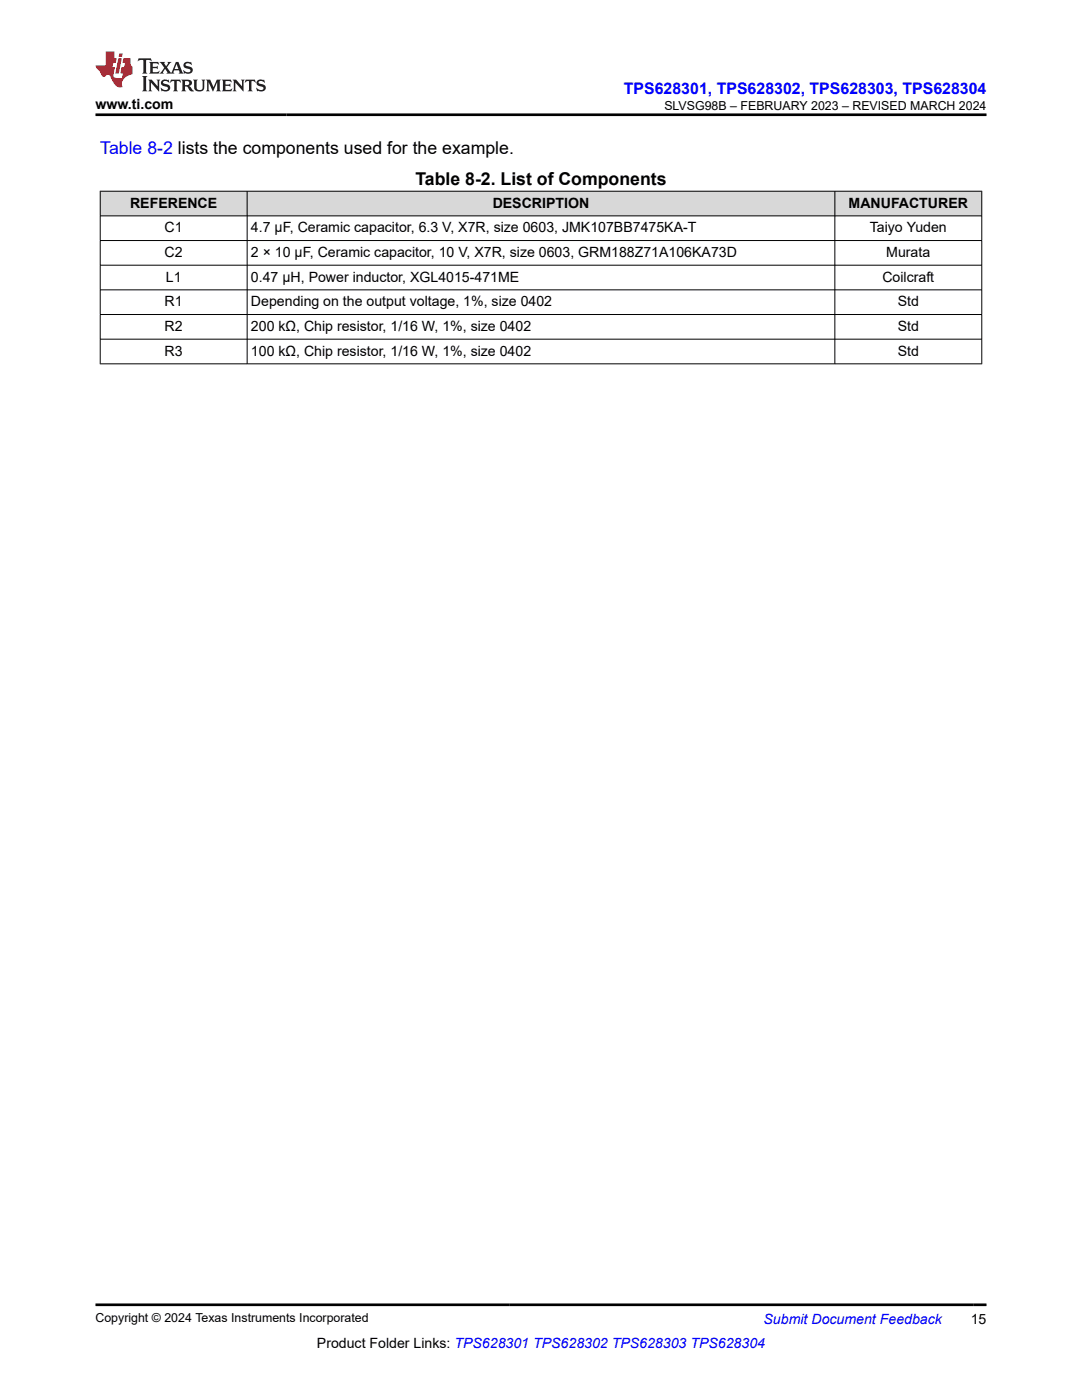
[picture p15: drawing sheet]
<svg xmlns="http://www.w3.org/2000/svg" width="216mm" height="279mm" viewBox="0 0 216 279" stroke-linecap="round" stroke-linejoin="round" font-family="sans-serif">
<defs><g id="words">
<text font-size="3.5" fill="#00f" x="20" y="30.6">Table 8-2 lists the components used for the example.</text>
<text font-size="3.5" x="82.9" y="37">Table 8-2. List of Components</text>
<text font-size="3.2" fill="#00f" x="124.5" y="18.7">TPS628301, TPS628302, TPS628303, TPS628304</text>
<g font-size="2.8">
<text x="19" y="21.8">www.ti.com</text>
<text x="26" y="41.4">REFERENCE</text>
<text x="98.3" y="41.4">DESCRIPTION</text>
<text x="169.3" y="41.4">MANUFACTURER</text>
<text x="32.9" y="46.4">C1</text>
<text x="50.1" y="46.4">4.7 µF, Ceramic capacitor, 6.3 V, X7R, size 0603, JMK107BB7475KA-T</text>
<text x="173.6" y="46.4">Taiyo Yuden</text>
<text x="32.9" y="51.3">C2</text>
<text x="50.1" y="51.3">2 × 10 µF, Ceramic capacitor, 10 V, X7R, size 0603, GRM188Z71A106KA73D</text>
<text x="176.9" y="51.3">Murata</text>
<text x="33.1" y="56.2">L1</text>
<text x="50.1" y="56.2">0.47 µH, Power inductor, XGL4015-471ME</text>
<text x="176.1" y="56.2">Coilcraft</text>
<text x="32.9" y="61.1">R1</text>
<text x="50.1" y="61.1">Depending on the output voltage, 1%, size 0402</text>
<text x="179.1" y="61.1">Std</text>
<text x="32.9" y="66">R2</text>
<text x="32.9" y="71">R3</text>
<text x="50.1" y="66">200 kΩ, Chip resistor, 1/16 W, 1%, size 0402</text>
<text x="50.1" y="71">100 kΩ, Chip resistor, 1/16 W, 1%, size 0402</text>
<text x="179.1" y="66">Std</text>
<text x="179.1" y="71">Std</text>
<text x="63.2" y="269">Product Folder Links: TPS628301 TPS628302 TPS628303 TPS628304</text>
<text x="193.7" y="264.2">15</text>
</g>
<text font-size="2.8" fill="#00f" x="152.4" y="264.2">Submit Document Feedback</text>
<g font-size="2.5">
<text x="132.6" y="21.9">SLVSG98B – FEBRUARY 2023 – REVISED MARCH 2024</text>
<text x="19" y="263.9">Copyright © 2024 Texas Instruments Incorporated</text>
</g>
</g></defs>
<g fill="#d8d8d8">
<path d="M20 38.2h175.9v4.9h-175.9z" fill-rule="evenodd"/>
<path d="M20.1 38.2h29.2v4.8h-29.2z" fill-rule="evenodd"/>
<path d="M49.4 38.2h117.1v4.8h-117.1z" fill-rule="evenodd"/>
<path d="M166.6 38.2h29.2v4.8h-29.2z" fill-rule="evenodd"/>
</g>
<path d="M19.9 38.2h176.1M20 38.1v34.6M49.3 38.1v34.6M166.6 38.1v34.6M195.9 38.1v34.6M19.9 43.1h176.1M19.9 48h176.1M19.9 52.9h176.1M19.9 57.8h176.1M19.9 62.8h176.1M19.9 67.7h176.1M19.9 72.6h176.1" fill="none" stroke="#000" stroke-width=".2"/>
<path d="M27.7 11.6l-.2 .6 .5-.2h.6v.1v2.2l-.2 .4h1l-.2-.4v-2.2v-.1h.5l.5 .2-.1-.6zM29.8 12.4l.2 .3v1.6l-.2 .4h1.9l.1-.6a1.08 1.08 0 0 1-1.3 .2v-.7h.6l.4 .2v-.7l-.4 .2h-.6v-.5l.2-.2a1 1 0 0 1 1 .3l-.1-.5zM31.8 12.4l1 1.1-1 1.2h.9l-.2-.2 .4-.8 .5 .8-.2 .2h1.6l-.2-.2 .1-.5h1l.1 .5-.1 .2h.9l-.2-.4-.8-1.9h-.5l-1 2.1-.8-1.1 .9-1h-.8l.2 .2-.5 .6-.3-.6 .1-.2zM35.2 12.8l.4 1h-.8zM36.8 12.5a.65 .65 0 0 0-.2 .7 .65 .65 0 0 0 .6 .5l.7 .1 .1 .3a.79 .79 0 0 1-.7 .4 .79 .79 0 0 1-.7-.5l.1 .7 .2-.1a.93 .93 0 0 0 1.1 0 .93 .93 0 0 0 .4-.9 1.46 1.46 0 0 0-1.2-.6l-.1-.3a1.09 1.09 0 0 1 1.2 .2l-.2-.6-.1 .1-.6-.2zM28.4 15.2l.2 .4v2.2l-.2 .4h1l-.2-.4v-2.2l.2-.4zM29.6 15.9l.2 .4v1.5l-.2 .4h.8l-.3-.4v-1.3l1.7 1.8v-2l.2-.4h-.8l.2 .2 .1 1.1-1.2-1.3zM32.3 16a.65 .65 0 0 0-.2 .8 .65 .65 0 0 0 .7 .4l.6 .2 .1 .2a.79 .79 0 0 1-.7 .4 .79 .79 0 0 1-.7-.5l.1 .7 .2-.1a.93 .93 0 0 0 1.1 .1 .93 .93 0 0 0 .4-1 1.46 1.46 0 0 0-1.2-.5l-.1-.4a1.09 1.09 0 0 1 1.2 .2l-.2-.6-.1 .1-.6-.1zM34.1 15.9l-.1 .6a.63 .63 0 0 1 .7-.3l.1 1.6-.3 .4h1l-.2-.4v-1.6a.66 .66 0 0 1 .8 .3l-.1-.6zM36.2 15.9l.2 .4v1.5l-.2 .4h.9l-.2-.2v-.7h.5l.1 .2a.79 .79 0 0 0 1.2 .6l-1-.9a.61 .61 0 0 0 .6-.6 .61 .61 0 0 0-.5-.7zM36.9 16.2h.2a.47 .47 0 0 1 .5 .1 .47 .47 0 0 1 .1 .5l-.2 .1-.6 .1zM38.5 15.9l.2 .2a2.27 2.27 0 0 0 .4 2 1.04 1.04 0 0 0 1.7-.7v-1.3l.2-.2h-.8l.2 .4v1.1a.6 .6 0 0 1-.6 .6 .6 .6 0 0 1-.6-.6v-1.1l.3-.4zM41.1 15.9l.2 .4v1.5l-.2 .4h.7l-.2-.4v-1.4l.9 1.9 .8-1.9v1.4l-.2 .4h1l-.3-.4v-1.5l.3-.4h-.8l-.7 1.5-.7-1.5zM44.3 15.9l.2 .4v1.5l-.2 .4h1.9l.1-.6a1.09 1.09 0 0 1-1.3 .2v-.7h.6l.4 .2v-.6l-.4 .2h-.6v-.6l.2-.1a1.01 1.01 0 0 1 1 .3l-.1-.6zM46.4 15.9l.3 .4v1.5l-.3 .4h.8l-.2-.4v-1.3l1.6 1.8v-2l.2-.4h-.7l.2 .2v1.1l-1.2-1.3zM49 15.9l-.1 .6a.63 .63 0 0 1 .8-.3v1.6l-.3 .4h1l-.2-.4v-1.6a.66 .66 0 0 1 .8 .3l-.1-.6zM51.4 16a.65 .65 0 0 0-.2 .8 .65 .65 0 0 0 .6 .4l.6 .2 .2 .2a.79 .79 0 0 1-.8 .4 .79 .79 0 0 1-.6-.5l.1 .7 .2-.1a.93 .93 0 0 0 1 .1 .93 .93 0 0 0 .5-1 1.46 1.46 0 0 0-1.3-.5l-.1-.4a1.09 1.09 0 0 1 1.3 .2l-.2-.6-.2 .1-.5-.1z" fill="#231f20"/>
<path d="M21.1 10.3v2.7h-2.1l.1 .4 .9 1a.95 .95 0 0 0 .9 .9 .59 .59 0 0 1 .6-.4 .59 .59 0 0 1 .5 .3l.4 .8a1.59 1.59 0 0 0 2.1 1.4 1.61 1.61 0 0 1 1-2.3l1-.3-.1-1.5a1.59 1.59 0 0 1-.4-1.7h-1.4l-.2 .9h.5l-.1 .9h-.5l-.2 .9v.3l.4 .1-.2 .9h-.6a.73 .73 0 0 1-1.1-.7l.3-1.5h-.5l.2-.9h.5l.2-.9h-.5v-1.3zM23.6 11.6l-.6 3.1h.7l.6-3.1zM23.8 10.7l-.1 .6h.7l.1-.6z" fill="#ed1c24"/>
<path d="M19 22.9h177.8M19 260.4h177.8" fill="none" stroke="#000" stroke-width=".53"/>
<use href="#words"/>
</svg>
